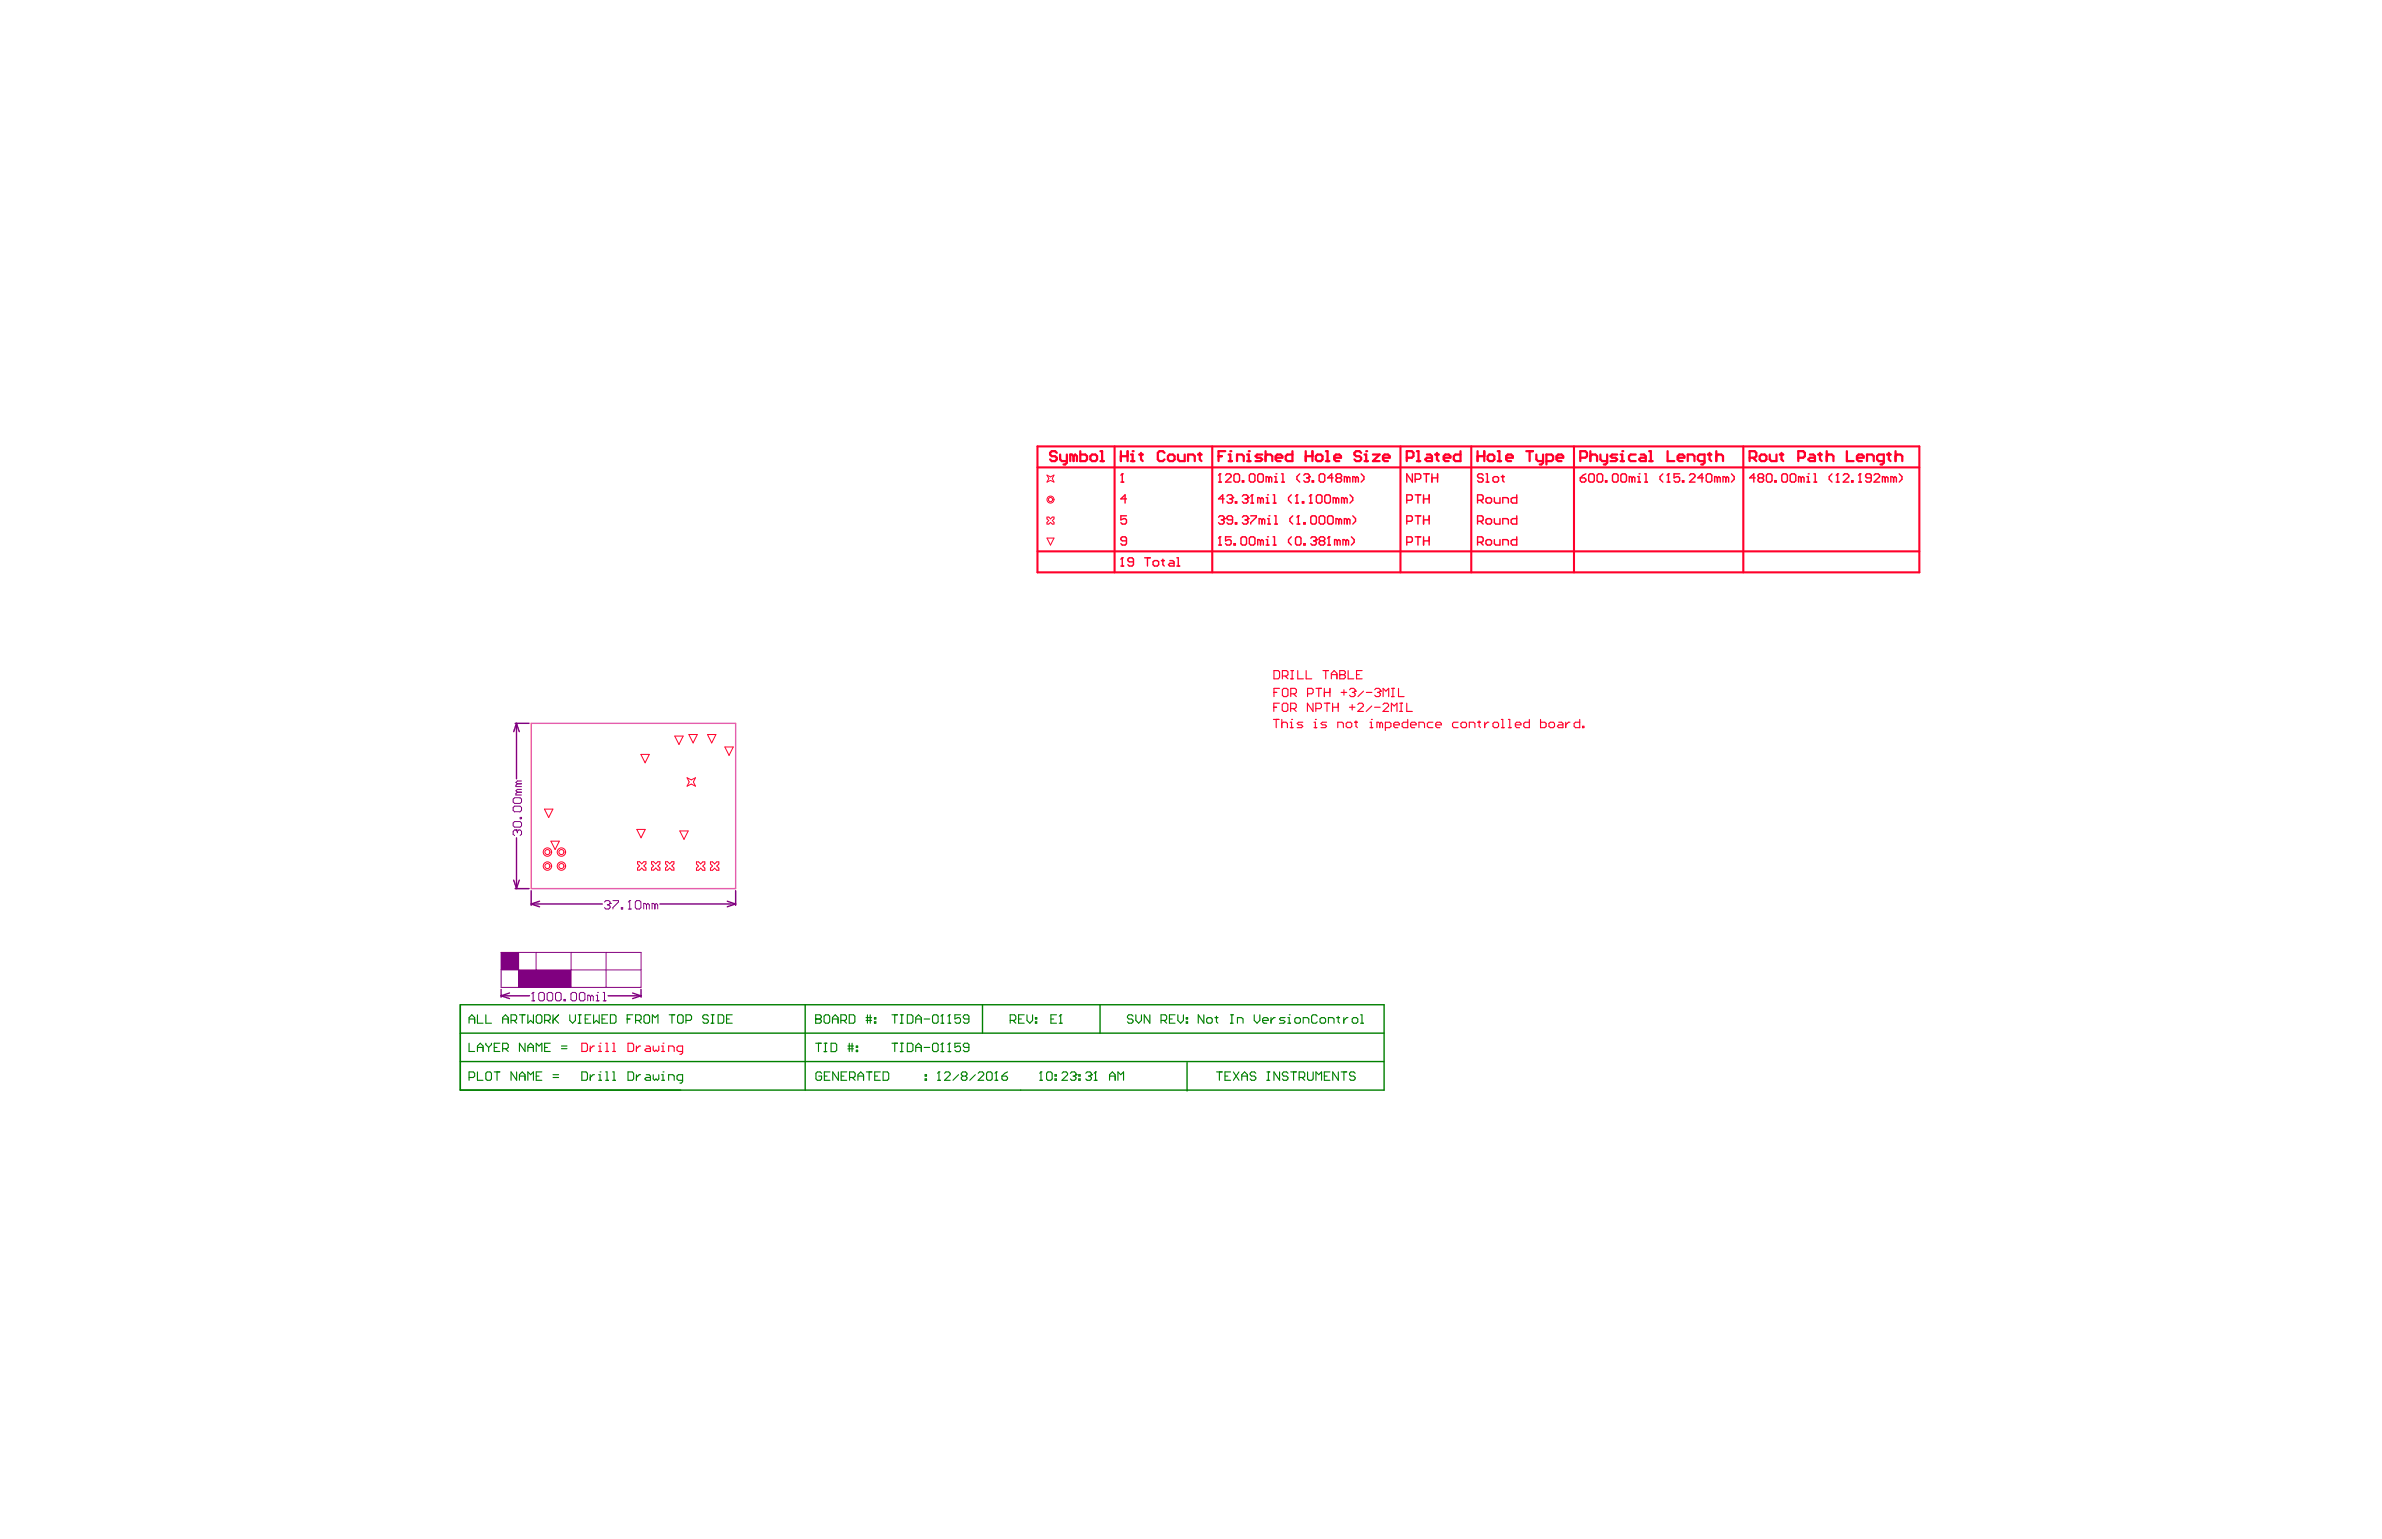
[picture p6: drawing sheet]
<svg xmlns="http://www.w3.org/2000/svg" width="432mm" height="279mm" viewBox="0 0 432 279" stroke-linecap="round" stroke-linejoin="round" font-family="sans-serif">
<path d="M96.3 131.2h37.1v29.9h-37.1z" fill="none" stroke="#e85dac" stroke-width=".25"/>
<path d="M83.4 182.2v15.5h167.5v-15.5h-167.4v15.5M83.4 192.5h167.5M83.4 187.3h167.5M146 182.2v15.5M178.1 182.2v5.1M199.4 182.2v5.1M215.2 192.7v5.1" fill="none" stroke="#008000" stroke-width=".25"/>
<g fill="none" stroke="#008000" stroke-width=".2">
<path d="M85 184.8h1M85 185.5v-1l.5-.5 .5 .5v1M85 189.2v1.5h1M85 195.4h.8l.2-.3v-.5l-.2-.2h-.8v1.5M86.6 184v1.5h1M86.6 190.7v-1l.5-.5 .5 .5v1M86.6 194.4v1.5h1M86.6 189.9h1M88.1 184v1.5h1M88.1 189.2v.2l.5 .5M88.3 194.4h.5l.3 .2v1l-.3 .3h-.5l-.2-.3v-1zM88.6 189.9v.8"/>
<path d="M89.1 189.2v.2l-.5 .5M89.6 194.4h1M89.6 189.9h.5M90.1 194.4v1.5M90.6 189.2h-1v1.5h1M91.1 184.8h1M91.1 190.1h.8l.2-.2v-.5l-.2-.2h-.8v1.5M91.1 185.5v-1l.5-.5 .5 .5v1M91.6 190.1l.5 .6M92.6 185h.8l.3-.2v-.5l-.3-.3h-.8v1.5M93.1 185l.6 .5M93.7 194.4v1.5l-1.1-1.5v1.5"/>
<path d="M94.2 184h1M94.2 195.9v-1l.5-.5 .5 .5v1M94.2 195.1h1M94.7 184v1.5M95.2 189.2v1.5l-1-1.5v1.5M95.7 184v1.5l.5-.5 .5 .5v-1.5M95.7 190.7v-1l.5-.5 .5 .5v1M95.7 195.9v-1.5l.5 .5 .5-.5v1.5M95.7 189.9h1M97.2 195.1h.5M97.2 190.7v-1.5l.5 .5 .5-.5v1.5M97.5 184h.5l.2 .3v1l-.2 .2h-.5l-.3-.2v-1z"/>
<path d="M98.2 194.4h-1v1.5h1M98.7 185h.8l.2-.2v-.5l-.2-.3h-.8v1.5M98.7 189.9h.5M99.2 185l.5 .5M99.7 189.2h-1v1.5h1M100.2 195.4h1.1M100.2 194.9h1.1M100.2 184v1.5M100.5 184.8l.8 .7M101.3 184l-1.1 1M101.8 190.1h1M101.8 189.7h1"/>
<path d="M103.3 184v1l.5 .5 .5-.5v-1M104.8 185.5h.5M104.8 184h.5M105.1 184v1.5M105.5 194.4h.7l.3 .2v1l-.3 .3h-.7zM106.1 184.8h.5M107 194.9v1M107.1 184h-1v1.5h1M107.6 184v1.5l.5-.5 .5 .5v-1.5M107.8 194.9h-.3l-.5 .5M108.5 195.9h.5M108.5 194.9h.3v1"/>
<path d="M108.8 194.4h.1M109.1 184.8h.5M109.8 194.4h.2v1.5M109.8 195.9h.5M110.1 184h-1v1.5h1M110.7 184h.7l.3 .3v1l-.3 .2h-.7zM111.1 194.4h.2v1.5M111.1 195.9h.5M113.7 184.8h.5M113.8 194.4h.8l.3 .2v1l-.3 .3h-.8zM114.7 184h-1v1.5M115.2 185h.8l.2-.2v-.5l-.2-.3h-.8v1.5"/>
<path d="M115.4 194.9v1M115.7 185l.5 .5M116.1 194.9h-.2l-.5 .5M117 184h.5l.3 .3v1l-.3 .2h-.5l-.3-.2v-1zM117.1 194.9h.6l.2 .2v.8h-.8l-.2-.3 .2-.2h.8M118.3 185.5v-1.5l.5 .5 .5-.5v1.5M118.4 194.9v.7l.3 .3 .2-.3 .3 .3 .2-.3v-.7M119.9 195.9h.5M119.9 194.9h.3v1M120.2 194.4h.1M121.2 195.9v-1h.8l.2 .2v.8M121.3 184h1"/>
<path d="M121.8 184v1.5M123.1 184h.5l.2 .3v1l-.2 .2h-.5l-.3-.2v-1zM123.7 195.9h-.7l-.3-.3v-.5l.3-.2h.7v1.2l-.2 .3h-.3M124.3 185h.8l.3-.2v-.5l-.3-.3h-.8v1.5M128.4 184.3l-.2-.3h-.6l-.2 .3v.2l.2 .3h.6l.2 .2v.3l-.2 .2h-.6l-.2-.2M128.9 185.5h.5M128.9 184h.5M129.2 184v1.5M130.2 184h.7l.3 .3v1l-.3 .2h-.7zM131.7 184.8h.5M132.7 184h-1v1.5h1M147.9 184.8h.1"/>
<path d="M147.9 184h.7l.3 .3v.2l-.3 .3 .3 .2v.3l-.3 .2h-.7zM147.9 184.8h.7M147.9 189.2h1M148.4 189.2v1.5M148.9 194.6l-.2-.2h-.5l-.3 .2v1l.3 .3h.5l.2-.3v-.5h-.5M149.4 190.7h.5M149.4 189.2h.5M149.4 195.1h.5M149.6 184h.5l.3 .3v1l-.3 .2h-.5l-.2-.2v-1zM149.6 189.2v1.5M150.5 194.4h-1.1v1.5h1.1M150.7 189.2h.7l.3 .2v1l-.3 .3h-.7z"/>
<path d="M150.9 184.8h1M150.9 185.5v-1l.5-.5 .5 .5v1M152 194.4v1.5l-1-1.5v1.5M152.4 185h.8l.2-.2v-.5l-.2-.3h-.8v1.5M152.5 195.1h.5M152.9 185l.5 .5M153.5 194.4h-1v1.5h1M153.7 190.2h1M153.7 189.7h1M154 184h.7l.3 .3v1l-.3 .2h-.7zM154 189.2v1.5M154 195.4h.8l.2-.3v-.5l-.2-.2h-.8v1.5"/>
<path d="M154.5 189.2v1.5M154.5 195.4l.5 .5M155.2 190.4h.3v.3h-.3zM155.2 189.7h.3v.2h-.3zM155.5 195.1h1M155.5 195.9v-1l.5-.5 .5 .5v1M157 184.5h1M157 185h1M157 194.4h1.1M157.2 184v1.5M157.6 194.4v1.5M157.8 184v1.5"/>
<path d="M158.5 185.3h.3v.2h-.3zM158.5 184.5h.3v.3h-.3zM158.6 195.1h.5M159.6 194.4h-1v1.5h1M160.1 194.4h.8l.2 .2v1l-.2 .3h-.8zM161.7 184h1M161.7 189.2h1M162.2 184v1.5M162.2 189.2v1.5M163.2 185.5h.5M163.2 184h.5M163.2 190.7h.5"/>
<path d="M163.2 189.2h.5M163.5 184v1.5M163.5 189.2v1.5M164.5 184h.7l.3 .3v1l-.3 .2h-.7zM164.5 189.2h.7l.3 .2v1l-.3 .3h-.7zM166 184.8h1M166 189.9h1M166 185.5v-1l.5-.5 .5 .5v1M166 190.7v-1l.5-.5 .5 .5v1M167.5 184.8h1M167.5 189.9h1M167.7 195.6h.3v.3h-.3z"/>
<path d="M167.7 194.9h.3v.2h-.3zM169.3 184h.5l.3 .3v1l-.3 .2h-.5l-.3-.2v-1zM169.3 189.2h.5l.3 .2v1l-.3 .3h-.5l-.3-.3v-1zM170 195.9h.5M170.2 194.4h.1M170.2 194.4v1.5M170.2 194.4l-.2 .2M170.6 185.5h.5M170.6 190.7h.5M170.8 184h.1M170.8 189.2h.1M170.8 184v1.5"/>
<path d="M170.8 189.2v1.5M170.8 184l-.2 .3M170.8 189.2l-.2 .2M171.2 194.6l.3-.2h.5l.2 .2v.3l-1 1h1M171.8 185.5h.5M171.8 190.7h.5M172.1 184h.1M172.1 189.2h.1M172.1 184v1.5M172.1 189.2v1.5M172.1 184l-.3 .3M172.1 189.2l-.3 .2"/>
<path d="M173.8 194.9l-1.1 1M174.1 184h-1v.8l.5-.3h.3l.2 .3v.5l-.2 .2h-.5l-.3-.2M174.1 189.2h-1v.7l.8-.2 .2 .2v.5l-.2 .3h-.5l-.3-.3M174.5 195.1l-.2-.2v-.3l.2-.2h.5l.3 .2v.3l-.3 .2M174.5 195.1l-.2 .3v.2l.2 .3h.5l.3-.3v-.2l-.3-.3M174.5 195.1h.5M175.6 184.8h-.7l-.3-.3v-.2l.3-.3h.5l.2 .3v1l-.2 .2h-.5l-.3-.2M175.6 189.9h-.7l-.3-.2v-.3l.3-.2h.5l.2 .2v1l-.2 .3h-.5l-.3-.3M176.8 194.9l-1 1M177.3 194.6l.3-.2h.5l.2 .2v.3l-1 1h1M179.1 194.4h.5l.3 .2v1l-.3 .3h-.5l-.3-.3v-1zM180.4 195.9h.5"/>
<path d="M180.6 194.4h.1M180.6 194.4v1.5M180.6 194.4l-.2 .2M181.6 195.1h.8l.2 .3v.2l-.2 .3h-.5l-.3-.3zM182.6 194.4l-.5 .2-.5 .5M183.1 185h.8l.2-.2v-.5l-.2-.3h-.8v1.5M183.6 185l.5 .5M184.6 184.8h.6M185.7 184h-1.1v1.5h1.1M186.2 184v1l.5 .5 .5-.5v-1M187.7 185.3h.2v.2h-.2zM187.7 184.5h.2v.3h-.2z"/>
<path d="M188.5 195.9h.5M188.7 194.4h.1M188.7 194.4v1.5M188.7 194.4l-.2 .2M190 194.4h.5l.2 .2v1l-.2 .3h-.5l-.3-.3v-1zM190.5 184.8h.5M191.2 195.6h.3v.3h-.3zM191.2 194.9h.3v.2h-.3zM191.5 184h-1v1.5h1M192 185.5h.5M192.3 184h.1M192.3 184v1.5"/>
<path d="M192.3 184l-.3 .3M192.5 194.6l.3-.2h.5l.2 .2v.3l-1 1h1M194 194.6l.3-.2h.5l.2 .2v.3M194.5 195.1h.3M194.8 195.1l.2 .3v.2l-.2 .3h-.5l-.3-.3M195 194.9h.1M195 194.9l-.2 .2M195.6 195.6h.2v.3h-.2zM195.6 194.9h.2v.2h-.2zM196.8 194.6l.3-.2h.5l.2 .2v.3M197.3 195.1h.3M197.6 195.1l.2 .3v.2l-.2 .3h-.5l-.3-.3"/>
<path d="M197.8 194.9h.1M197.8 194.9l-.2 .2M198.3 195.9h.6M198.6 194.4h.1M198.6 194.4v1.5M198.6 194.4l-.3 .2M201.1 195.1h1M201.1 195.9v-1l.5-.5 .5 .5v1M202.7 195.9v-1.5l.5 .5 .5-.5v1.5M205.4 184.3l-.3-.3h-.5l-.2 .3v.2l.2 .3h.5l.3 .2v.3l-.3 .2h-.5l-.2-.2M205.9 184v1l.5 .5 .5-.5v-1M208.4 184v1.5l-1-1.5v1.5"/>
<path d="M210.5 185h.7l.3-.2v-.5l-.3-.3h-.7v1.5M211 185l.5 .5M212 184.8h.5M213 184h-1v1.5h1M213.5 184v1l.5 .5 .5-.5v-1M215 185.3h.3v.2h-.3zM215 184.5h.3v.3h-.3zM218.2 184v1.5l-1-1.5v1.5M219 184.5h.5l.3 .3v.5l-.3 .2h-.5l-.3-.2v-.5zM220.3 184.5h.5M220.5 184.3v1l.3 .2M220.5 194.4h1.1"/>
<path d="M221 194.4v1.5M222.1 195.1h.5M223.1 185.5h.5M223.1 184h.5M223.1 194.4h-1v1.5h1M223.3 184v1.5M223.6 194.4l1 1.5M224.3 185.5v-1h.8l.2 .3v.7M224.6 194.4l-1 1.5M225.1 195.1h1M225.1 195.9v-1l.5-.5 .5 .5v1M227.4 184v1l.5 .5 .5-.5v-1"/>
<path d="M227.6 194.6l-.2-.2h-.5l-.3 .2v.3l.3 .2h.5l.2 .3v.2l-.2 .3h-.5l-.3-.3M228.9 185h1v-.2l-.3-.3h-.5l-.2 .3v.5l.2 .2h.5M229.7 194.4h.5M229.7 195.9h.5M229.9 194.4v1.5M230.4 184.5v1M231.2 184.5h-.3l-.5 .5M232 194.4v1.5l-1.1-1.5v1.5M232.9 184.5h-.7l-.3 .3 .3 .2h.5l.2 .3-.2 .2h-.8M233.5 185.5h.5M233.5 184.5h.2v1M233.5 194.6l-.3-.2h-.5l-.2 .2v.3l.2 .2h.5l.3 .3v.2l-.3 .3h-.5l-.2-.3"/>
<path d="M233.7 184h.1M234 194.4h1M234.5 194.4v1.5M235 184.5h.5l.2 .3v.5l-.2 .2h-.5l-.3-.2v-.5zM235.5 195.4h.8l.2-.3v-.5l-.2-.2h-.8v1.5M236 195.4l.5 .5M236.2 185.5v-1h.8l.3 .3v.7M237 194.4v1.2l.3 .3h.5l.2-.3v-1.2M238.5 195.9v-1.5l.6 .5 .5-.5v1.5M238.8 184.3l-.3-.3h-.5l-.2 .3v1l.2 .2h.5l.3-.2M239.5 184.5h.5l.3 .3v.5l-.3 .2h-.5l-.2-.2v-.5zM240.1 195.1h.5"/>
<path d="M240.8 185.5v-1h.8l.2 .3v.7M241.1 194.4h-1v1.5h1M242.3 184.5h.5M242.6 184.3v1l.2 .2M242.6 194.4v1.5l-1-1.5v1.5M243.1 194.4h1M243.6 184.5v1M243.6 194.4v1.5M244.4 184.5h-.3l-.5 .5M245.4 184.5h.5l.2 .3v.5l-.2 .2h-.5l-.3-.2v-.5zM245.7 194.6l-.3-.2h-.5l-.3 .2v.3l.3 .2h.5l.3 .3v.2l-.3 .3h-.5l-.3-.3M246.6 185.5h.5"/>
<path d="M246.6 184h.3v1.5"/>
</g>
<g fill="none" stroke="#800080" stroke-width=".25">
<path d="M93.4 131.2h2.5M93.6 131.2l.5 1.5M93.6 131.2l-.5 1.5M93.6 131.2v10M93.1 159.6l.5 1.5M93.6 151.9v9.2M94.1 159.6l-.5 1.5M90.8 179.4v1.4M93.4 161.1h2.5M96.3 161.5v2.7M96.3 163.9l1.5 .5M96.3 163.9h12.9"/>
<path d="M97.8 163.4l-1.5 .5M116.2 179.4v1.4M119.6 163.9h13.8M131.8 163.4l1.6 .5M133.4 161.5v2.7M133.4 163.9l-1.6 .5M90.8 180.6l1.6 .5M90.8 180.6h5.2M92.4 180l-1.6 .6M110.2 180.6h6M114.7 180l1.5 .6M116.2 180.6l-1.5 .5"/>
</g>
<path d="M90.8 172.7h25.4v6.3h-25.4zM90.8 175.9h25.4M94 172.7v6.3M97.2 172.7v6.3M103.5 172.7v6.3M109.9 172.7v6.3" fill="none" stroke="#800080" stroke-width=".18"/>
<g fill="#800080">
<path d="M90.8 172.7h3.2v3.2h-3.2z" fill-rule="evenodd"/>
<path d="M94 175.9h9.5v3.1h-9.5z" fill-rule="evenodd"/>
</g>
<g fill="none" stroke="#800080" stroke-width=".18">
<path d="M93.3 144.7h1l.2 .2v.5l-.2 .3h-1l-.3-.3v-.5zM93.3 146.2h1l.2 .2v.5l-.2 .3h-1l-.3-.3v-.5zM93.3 149h1l.2 .2v.5l-.2 .3h-1l-.3-.3v-.5zM93.5 150.5h.1M93.5 150.5h-.2l-.3 .2v.5l.3 .3M93.5 150.5l.3 .2M93.8 150.7l.2-.2h.3l.2 .2v.5l-.2 .3M93.8 150.7v.3M93.8 143.6l-.3 .3v.2h1M93.8 142.1l-.3 .3v.2h1M93.8 143.6h.7M93.8 142.1h.7"/>
<path d="M94.3 148.2h.2v.3h-.2zM94.5 143.1h-.7l-.3 .3 .3 .2M94.5 141.6h-.7l-.3 .3 .3 .2M96.6 179.9h.1M96.6 179.9v1.6M96.6 179.9l-.2 .3M97.9 179.9h.5l.3 .3v1l-.3 .3h-.5l-.2-.3v-1zM99.4 179.9h.5l.3 .3v1l-.3 .3h-.5l-.2-.3v-1zM101 179.9h.5l.2 .3v1l-.2 .3h-.5l-.3-.3v-1zM103.8 179.9h.5l.2 .3v1l-.2 .3h-.5l-.3-.3v-1zM105.3 179.9h.5l.2 .3v1l-.2 .3h-.5l-.3-.3v-1zM108.3 179.9h.1"/>
<path d="M109.3 179.9h.3v1.6M109.6 163.6l.2-.3h.5l.3 .3v.2M110.1 164.1h.2M110.3 164.1l.3 .2v.3l-.3 .2h-.5l-.2-.2M110.6 163.8h.1M110.6 163.8l-.3 .3M111.1 163.3h1v.3l-1 1v.2M112.6 164.6h.3v.2h-.3zM113.9 164.8h.5M114.2 163.3h.1M114.2 163.3v1.5M114.2 163.3l-.3 .3"/>
<path d="M115.4 163.3h.5l.3 .3v1l-.3 .2h-.5l-.2-.2v-1zM117.2 164.1l-.3-.3h-.2v1M117.2 164.1v.7M117.2 164.1l.2-.3 .3 .3v.7M118.7 164.1l-.2-.3h-.3v1M118.7 164.1v.7M118.7 164.1l.3-.3 .2 .3v.7M96.4 181.5h.5M102.2 181.2h.3v.3h-.3zM107 180.7l-.2-.2h-.3v1M107 180.7v.8M107 180.7l.3-.2 .3 .2v.8"/>
<path d="M108.1 181.5h.5M108.1 180.5h.2v1M109.3 181.5h.5"/>
</g>
<g fill="none" stroke="#ff002a" stroke-width=".18">
<path d="M189.8 93.8h.3l.3 .3 .4-.3h.3v.3l-.3 .3 .3 .3v.3h-.3l-.4-.3-.3 .3h-.3v-.3l.3-.3-.3-.3zM189.8 86.1l.6 .4 .7-.4-.3 .7 .3 .6-.7-.3-.6 .3 .3-.6zM189.8 97.6h1.3l-.7 1.2zM116.2 136.8h1.5l-.8 1.5zM122.3 133.5h1.5l-.7 1.5zM124.9 133.2h1.5l-.8 1.5zM128.3 133.2h1.5l-.8 1.5zM131.4 135.4h1.5l-.7 1.6zM98.7 146.7h1.5l-.7 1.5zM99.9 152.5h1.5l-.8 1.5zM115.4 150.4h1.6l-.8 1.5zM115.6 156.2h.4l.3 .4 .4-.4h.4v.4l-.4 .4 .4 .4v.4h-.4l-.4-.4-.3 .4h-.4v-.4l.4-.4-.4-.4z"/>
<path d="M118.1 156.2h.4l.4 .4 .3-.4h.4v.4l-.4 .4 .4 .4v.4h-.4l-.3-.4-.4 .4h-.4v-.4l.4-.4-.4-.4zM120.6 156.2h.4l.4 .4 .4-.4h.4v.4l-.4 .4 .4 .4v.4h-.4l-.4-.4-.4 .4h-.4v-.4l.4-.4-.4-.4zM123.2 150.7h1.6l-.8 1.5zM124.6 141l.7 .4 .8-.4-.4 .8 .4 .7-.8-.3-.7 .3 .3-.7zM126.3 156.3h.3l.4 .4 .4-.4h.4v.4l-.4 .3 .4 .4v.4h-.4l-.4-.4-.4 .4h-.3v-.4l.3-.4-.3-.3zM128.8 156.3h.4l.3 .4 .4-.4h.4v.4l-.4 .3 .4 .4v.4h-.4l-.4-.4-.3 .4h-.4v-.4l.4-.4-.4-.3z"/>
</g>
<path d="M188.1 80.9h159.8v22.9h-159.8zM188.1 100h159.8M188.1 84.7h159.8M202 80.9v22.9M219.8 80.9v22.9M253.9 80.9v22.9M266.7 80.9v22.9M285.3 80.9v22.9M316 80.9v22.9" fill="none" stroke="#ff002a" stroke-width=".38"/>
<g fill="none" stroke="#ff002a" stroke-width=".25">
<path d="M203.2 87.4h.5M203.4 85.9h.1M203.4 85.9v1.5M203.4 85.9l-.2 .3M204.2 98.1h-.8l-.2-.3v-.2l.2-.3h.5l.3 .3v1l-.3 .2h-.5l-.2-.2M204.2 93.5h-1v.8l.5-.3h.2l.3 .3v.5l-.3 .2h-.5l-.2-.2M204.2 90.5h-1l.7-.8v1.5M255 90.7h.8l.2-.2v-.5l-.2-.3h-.8v1.5M255 94.5h.8l.2-.2v-.5l-.2-.3h-.8v1.5M255 98.3h.8l.2-.2v-.5l-.2-.3h-.8v1.5M256 85.9v1.5l-1-1.5v1.5M256.5 97.3h1"/>
<path d="M256.5 93.5h1M256.5 89.7h1M256.5 86.9h.8l.2-.2v-.5l-.2-.3h-.8v1.5M257 89.7v1.5M257 93.5v1.5M257 97.3v1.5M258.1 89.7v1.5M258.1 93.5v1.5M258.1 97.3v1.5M258.1 98.1h1M258.1 94.3h1M258.1 90.5h1"/>
<path d="M258.1 85.9h1M258.6 85.9v1.5M259.1 89.7v1.5M259.1 93.5v1.5M259.1 97.3v1.5M259.6 85.9v1.5M259.6 86.7h1M260.6 85.9v1.5M268.9 86.2l-.3-.3h-.5l-.3 .3v.2l.3 .3h.5l.3 .2v.3l-.3 .2h-.5l-.3-.2M269.4 87.4h.5M269.4 85.9h.2v1.5M270.6 86.7l.3-.3h.5l.3 .3v.5l-.3 .2h-.5l-.3-.2z"/>
<path d="M272.2 86.4h.5M272.4 86.2v1l.3 .2"/>
</g>
<g fill="none" stroke="#ff002a" stroke-width=".41">
<path d="M191.6 82.1l-.3-.3h-.6l-.3 .3v.3l.3 .3h.6l.3 .3v.3l-.3 .3h-.6l-.3-.3M192.2 82.4v.9l.3 .3h.9M193.4 82.4v1.5l-.3 .3h-.3M194.6 82.7l-.3-.3h-.3v1.2M194.6 82.7v.9M194.6 82.7l.3-.3 .3 .3v.9M195.8 81.8v1.8h.9l.3-.3v-.6l-.3-.3h-.9M198 82.4h.6l.3 .3v.6l-.3 .3h-.6l-.3-.3v-.6zM199.5 81.8h.3v1.8M199.5 83.6h.6M203.2 82.7h1.2M203.2 81.8v1.8"/>
<path d="M204.4 81.8v1.8M205 83.6h.6M205 82.4h.3v1.2M255 83h.9l.3-.3v-.6l-.3-.3h-.9v1.8M256.8 81.8h.3v1.8M256.8 83.6h.6M258.7 82.4h.6l.3 .3v.9h-.9l-.3-.3 .3-.3h.9M260.2 82.4h.6M260.5 82.1v1.2l.3 .3M261.7 83h1.2v-.3l-.3-.3h-.6l-.3 .3v.6l.3 .3h.6M264.8 81.8v1.8h-1l-.3-.3v-.6l.3-.3h1"/>
</g>
<g fill="none" stroke="#ff002a" stroke-width=".2">
<path d="M230.9 125.5h.5M232 124.8h-1.1v1.5M232.7 124.8h.5l.3 .3v1l-.3 .2h-.5l-.2-.2v-1zM234 125.8h.7l.3-.3v-.4l-.3-.3h-.7v1.5M234.5 125.8l.5 .5M237 125.8h.8l.2-.3v-.4l-.2-.3h-.8v1.5M238.5 124.8h1.1M239.1 124.8v1.5M240.1 125.5h1M240.1 124.8v1.5M241.1 124.8v1.5M243.1 125.5h1"/>
<path d="M243.6 125.1v1M244.6 125.1l.3-.3h.5l.3 .3v.2M245.1 125.5h.3M245.4 125.5l.3 .3v.3l-.3 .2h-.5l-.3-.2M245.7 125.3h.1M245.7 125.3l-.3 .2M247.2 125.3l-1 1M247.7 125.5h1M249.2 125.1l.3-.3h.5l.2 .3v.2M249.7 125.5h.3M250 125.5l.2 .3v.3l-.2 .2h-.5l-.3-.2M250.2 125.3h.1"/>
<path d="M250.2 125.3l-.2 .2M250.7 126.3v-1.5l.5 .5 .5-.5v1.5M252.2 124.8h.6M252.2 126.3h.6M252.5 124.8v1.5M253.5 124.8v1.5h1"/>
</g>
<circle cx="205.3" cy="81.8" r=".2" fill="#ff002a"/>
<g fill="none" stroke="#ff002a" stroke-width=".41">
<path d="M206.5 82.4h.6M206.8 82.1v1.2l.3 .3M211.1 82.1l-.3-.3h-.6l-.3 .3v1.2l.3 .3h.6l.3-.3M212 82.4h.6l.3 .3v.6l-.3 .3h-.6l-.3-.3v-.6zM213.5 82.4v.9l.3 .3h1v-1.2M215.4 83.6v-1.2h.9l.3 .3v.9M217.2 82.4h.6M217.5 82.1v1.2l.3 .3M267.8 81.8v1.8M267.8 82.7h1.3M269.1 81.8v1.8M270 82.4h.6l.3 .3v.6l-.3 .3h-.6l-.3-.3v-.6z"/>
<path d="M271.5 81.8h.3v1.8M271.5 83.6h.6M273 83h1.2v-.3l-.3-.3h-.6l-.3 .3v.6l.3 .3h.6M276.7 81.8h1.2M277.3 81.8v1.8M278.5 82.4v.9l.3 .3h.9M279.7 82.4v1.5l-.3 .3h-.3M280.3 83.6h.9l.3-.3v-.6l-.3-.3h-.9v1.8M282.2 83h1.2v-.3l-.3-.3h-.6l-.3 .3v.6l.3 .3h.6M286.5 83h.9l.3-.3v-.6l-.3-.3h-.9v1.8M288.3 82.7l.3-.3h.6l.3 .3v.9M288.3 81.8v1.8"/>
<path d="M290.1 82.4v.9l.3 .3h.9M291.3 82.4v1.5l-.3 .3h-.3M293.2 82.4h-.9l-.4 .3 .4 .3h.6l.3 .3-.3 .3h-1M293.8 82.4h.3v1.2M293.8 83.6h.6"/>
</g>
<g fill="none" stroke="#ff002a" stroke-width=".2">
<path d="M230.8 130.4h1.1M230.9 128.2h.5M230.9 121.6h.8l.3 .2v1l-.3 .3h-.8zM231.3 130.4v1.5M231.9 127.5h-1v1.5M232.4 130.4v1.5M232.4 131.2l.2-.2h.5l.3 .2v.7M232.5 122.6h.7l.3-.3v-.5l-.3-.2h-.7v1.5M232.7 127.5h.5l.3 .3v.9l-.3 .3h-.5l-.3-.3v-.9zM233 122.6l.5 .5M233.9 131h.2v.9M233.9 131.9h.5"/>
<path d="M234 128.5h.7l.3-.3v-.4l-.3-.3h-.7v1.5M234 123.1h.5M234 121.6h.5M234.1 130.4h.1M234.2 121.6v1.5M234.5 128.5l.5 .5M235.3 121.6v1.5h1M236.2 131h-.8l-.2 .2 .2 .2h.5l.3 .3-.3 .2h-.7M236.8 121.6v1.5h1M238 127.5v1.5l-1-1.5v1.5M238.2 131h.2v.9M238.2 131.9h.5"/>
<path d="M238.4 130.4h.1M238.5 128.5h.8l.2-.3v-.4l-.2-.3h-.8v1.5M239.8 121.6h1M240 127.5h1.1M240.3 121.6v1.5M240.5 131h-.8l-.2 .2 .2 .2h.5l.3 .3-.3 .2h-.7M240.6 127.5v1.5M241.3 123.1v-1l.5-.5 .6 .5v1M241.3 122.3h1.1M241.6 128.2h1M241.6 127.5v1.5M242.5 131.9v-.9h.8l.2 .2v.7"/>
<path d="M242.6 127.5v1.5M242.9 122.3h.1M242.9 121.6h.7l.3 .2v.3l-.3 .2 .3 .3v.2l-.3 .3h-.7zM242.9 122.3h.7M244 131.2l.3-.2h.5l.2 .2v.5l-.2 .2h-.5l-.3-.2zM244.4 121.6v1.5h1M244.6 128.2h1M245.1 127.8v.9M245.6 131h.5M245.8 130.7v1l.3 .2M245.9 122.3h.5M246.1 127.8l.3-.3h.5l.2 .3v.2l-1 1h1"/>
<path d="M246.9 121.6h-1v1.5h1M248.3 131h.3v.9M248.3 131.9h.5M248.6 130.4h.1M248.7 128l-1 1M249.2 128.2h1M250.1 131.2l-.2-.2h-.3v.9M250.1 131.2v.7M250.1 131.2l.3-.2 .2 .2v.7M250.7 127.8l.3-.3h.5l.2 .3v.2l-1 1h1M251.1 131.9h.8l.2-.2v-.5l-.2-.2h-.8v1.4M252.2 129v-1.5l.5 .5 .5-.5v1.5"/>
<path d="M252.7 131.4h1v-.2l-.3-.2h-.5l-.2 .2v.5l.2 .2h.5M253.7 127.5h.6M253.7 129h.6M254 127.5v1.5M255 127.5v1.5h1M255.2 130.4v1.5h-.8l-.2-.2v-.5l.2-.2h.8M255.7 131.4h1v-.2l-.2-.2h-.5l-.3 .2v.5l.3 .2h.5M257.2 131.9v-.9h.8l.2 .2v.7M259.8 131h-.8l-.3 .2v.5l.3 .2h.8M260.3 131.4h1v-.2l-.3-.2h-.5l-.2 .2v.5l.2 .2h.5M264.3 131h-.7l-.3 .2v.5l.3 .2h.7M264.8 131.2l.3-.2h.5l.2 .2v.5l-.2 .2h-.5l-.3-.2z"/>
<path d="M266.4 131.9v-.9h.7l.3 .2v.7M267.9 131h.5M268.1 130.7v1l.3 .2M269.1 131v.9M269.9 131h-.3l-.5 .4M270.6 131.2l.3-.2h.5l.3 .2v.5l-.3 .2h-.5l-.3-.2zM272.2 130.4h.2v1.5M272.2 131.9h.5M273.4 130.4h.3v1.5M273.4 131.9h.5M274.7 131.4h1v-.2l-.2-.2h-.5l-.3 .2v.5l.3 .2h.5M277.2 130.4v1.5h-.7l-.3-.2v-.5l.3-.2h.7"/>
<path d="M279.3 130.4v1.5h.7l.3-.2v-.5l-.3-.2h-.7M280.8 131.2l.2-.2h.5l.3 .2v.5l-.3 .2h-.5l-.2-.2zM282.6 131h.5l.2 .2v.7h-.7l-.3-.2 .3-.3h.7M283.8 131v.9M284.6 131h-.3l-.5 .4M286.4 130.4v1.5h-.8l-.2-.2v-.5l.2-.2h.8M286.9 131.7h.2v.2h-.2z"/>
</g>
<g fill="none" stroke="#ff002a" stroke-width=".25">
<path d="M267.8 90.7h.8l.3-.2v-.5l-.3-.3h-.8v1.5M267.8 94.5h.8l.3-.2v-.5l-.3-.3h-.8v1.5M267.8 98.3h.8l.3-.2v-.5l-.3-.3h-.8v1.5M268.4 98.3l.5 .5M268.4 94.5l.5 .5M268.4 90.7l.5 .5M269.4 98.1l.2-.3h.5l.3 .3v.5l-.3 .2h-.5l-.2-.2zM269.4 90.5l.2-.3h.5l.3 .3v.5l-.3 .2h-.5l-.2-.2zM269.4 94.3l.2-.3h.5l.3 .3v.5l-.3 .2h-.5l-.2-.2zM270.9 97.8v.8l.2 .2h.8v-1M270.9 90.2v.8l.2 .2h.8v-1M270.9 94v.8l.2 .2h.8v-1"/>
<path d="M272.4 98.8v-1h.8l.2 .3v.7M272.4 91.2v-1h.8l.2 .3v.7M272.4 95v-1h.8l.2 .3v.7M275 97.3v1.5h-.8l-.3-.2v-.5l.3-.3h.8M275 89.7v1.5h-.8l-.3-.2v-.5l.3-.3h.8M275 93.5v1.5h-.8l-.3-.2v-.5l.3-.3h.8M286.5 86.7h.7l.3 .2v.3l-.3 .2h-.5l-.2-.2zM287.5 85.9l-.5 .3-.5 .5M288.2 85.9h.6l.2 .3v1l-.2 .2h-.6l-.2-.2v-1zM289.8 85.9h.5l.2 .3v1l-.2 .2h-.5l-.3-.2v-1zM291 87.2h.3v.2h-.3zM292.6 85.9h.5l.2 .3v1l-.2 .2h-.5l-.3-.2v-1z"/>
<path d="M294.1 85.9h.5l.2 .3v1l-.2 .2h-.5l-.3-.2v-1zM295.9 86.7l-.3-.3h-.3v1M295.9 86.7v.7M295.9 86.7l.2-.3 .3 .3v.7M296.9 87.4h.5M296.9 86.4h.2v1M297.1 85.9h.1M298.1 87.4h.5M298.1 85.9h.3v1.5M301.4 85.9l-.5 .5v.5l.5 .5M302.2 87.4h.5M302.4 85.9h.1"/>
<path d="M302.4 85.9v1.5M302.4 85.9l-.2 .3M304.5 85.9h-1v.8l.5-.3h.2l.3 .3v.5l-.3 .2h-.5l-.2-.2M305 87.2h.2v.2h-.2zM306.3 86.2l.2-.3h.5l.3 .3v.2l-1 1h1M308.8 86.7h-1l.7-.8v1.5M309.6 85.9h.5l.2 .3v1l-.2 .2h-.5l-.3-.2v-1zM311.3 86.7l-.2-.3h-.3v1M311.3 86.7v.7M311.3 86.7l.3-.3 .2 .3v.7M312.8 86.7l-.2-.3h-.3v1M312.8 86.7v.7"/>
<path d="M312.8 86.7l.3-.3 .3 .3v.7M313.9 85.9l.5 .5v.5l-.5 .5M318.2 86.7h-1l.7-.8v1.5M318.9 86.7l-.2 .2v.3l.2 .2h.5l.3-.2v-.3l-.3-.2M318.9 86.7h.5M318.9 86.7l-.2-.3v-.2l.2-.3h.5l.3 .3v.2l-.3 .3M320.5 85.9h.5l.2 .3v1l-.2 .2h-.5l-.3-.2v-1zM321.7 87.2h.3v.2h-.3zM323.2 85.9h.6l.2 .3v1l-.2 .2h-.6l-.2-.2v-1zM324.8 85.9h.5l.2 .3v1l-.2 .2h-.5l-.3-.2v-1zM326.5 86.7l-.2-.3h-.3v1M326.5 86.7v.7"/>
<path d="M326.5 86.7l.3-.3 .2 .3v.7M327.5 87.4h.5M327.5 86.4h.3v1M327.8 85.9h.1M328.8 87.4h.5M328.8 85.9h.3v1.5M332.1 85.9l-.5 .5v.5l.5 .5M332.9 87.4h.5M333.1 85.9h.1M333.1 85.9v1.5M333.1 85.9l-.2 .3M334.1 86.2l.3-.3h.5l.2 .3v.2l-1 1h1"/>
<path d="M335.7 87.2h.2v.2h-.2zM336.9 87.4h.5M337.2 85.9h.1M337.2 85.9v1.5M337.2 85.9l-.3 .3M339.2 86.7h-.8l-.2-.3v-.2l.2-.3h.6l.2 .3v1l-.2 .2h-.6l-.2-.2M339.7 86.2l.3-.3h.5l.2 .3v.2l-1 1h1M341.7 86.7l-.2-.3h-.3v1M341.7 86.7v.7M341.7 86.7l.3-.3 .2 .3v.7M343.3 86.7l-.3-.3h-.2v1M343.3 86.7v.7"/>
<path d="M343.3 86.7l.2-.3 .3 .3v.7M344.3 85.9l.5 .5v.5l-.5 .5"/>
</g>
<circle cx="294.1" cy="81.8" r=".2" fill="#ff002a"/>
<g fill="none" stroke="#ff002a" stroke-width=".41">
<path d="M220.9 82.7h.6M222.1 81.8h-1.2v1.8M222.7 82.4h.3v1.2M222.7 83.6h.6M296.5 82.4h-.9l-.3 .3v.6l.3 .3h.9M297.4 82.4h.6l.3 .3v.9h-.9l-.3-.3 .3-.3h.9M298.9 83.6h.7M298.9 81.8h.4v1.8M302.3 81.8v1.8h1.2M304.1 83h1.2v-.3l-.3-.3h-.6l-.3 .3v.6l.3 .3h.6M305.9 83.6v-1.2h1l.3 .3v.9M309 83.6h-.9l-.3-.3v-.6l.3-.3h.9v1.5l-.3 .3h-.3"/>
<path d="M309.6 82.4h.6M309.9 82.1v1.2l.3 .3M311.1 82.7l.3-.3h.6l.3 .3v.9M311.1 81.8v1.8M317.2 83h.9l.3-.3v-.6l-.3-.3h-.9v1.8M317.8 83l.6 .6M319.3 82.4h.6l.3 .3v.6l-.3 .3h-.6l-.3-.3v-.6zM320.8 82.4v.9l.3 .3h.9v-1.2M322.6 82.4h.6M322.9 82.1v1.2l.3 .3M326 83h.9l.3-.3v-.6l-.3-.3h-.9v1.8M328.1 82.4h.6l.3 .3v.9h-.9l-.3-.3 .3-.3h.9"/>
<path d="M329.6 82.4h.6M329.9 82.1v1.2l.3 .3M331.1 82.7l.3-.3h.7l.3 .3v.9M331.1 81.8v1.8M334.8 81.8v1.8h1.2M336.6 83h1.2v-.3l-.3-.3h-.6l-.3 .3v.6l.3 .3h.6M338.4 83.6v-1.2h1l.3 .3v.9M341.5 83.6h-.9l-.3-.3v-.6l.3-.3h.9v1.5l-.3 .3h-.3M342.1 82.4h.6M342.4 82.1v1.2l.3 .3M343.6 82.7l.3-.3h.6l.3 .3v.9M343.6 81.8v1.8"/>
</g>
<g fill="none" stroke="#ff002a" stroke-width=".2">
<path d="M105.5 189.2h.7l.3 .2v1l-.3 .3h-.7zM107 189.7v1M107.8 189.7h-.3l-.5 .4M108.5 190.7h.5M108.5 189.7h.3v1M108.8 189.2h.1M109.8 190.7h.5M109.8 189.2h.2v1.5M111.1 190.7h.5M111.1 189.2h.2v1.5M113.8 189.2h.8l.3 .2v1l-.3 .3h-.8zM115.4 189.7v1"/>
<path d="M116.1 189.7h-.2l-.5 .4M117.1 189.7h.6l.2 .2v.8h-.8l-.2-.3 .2-.3h.8M118.4 189.7v.7l.3 .3 .2-.3 .3 .3 .2-.3v-.7M119.9 190.7h.5M119.9 189.7h.3v1M120.2 189.2h.1M121.2 190.7v-1h.8l.2 .2v.8M123.7 190.7h-.7l-.3-.3v-.5l.3-.2h.7v1.2l-.2 .3h-.3"/>
</g>
<g fill="none" stroke="#ff002a" stroke-width=".25">
<path d="M220.9 98.8h.5M220.9 93.8l.2-.3h.6l.2 .3v.2M220.9 87.4h.5M221.1 97.3h.1M221.1 85.9h.1M221.1 85.9v1.5M221.1 97.3v1.5M221.1 97.3l-.2 .3M221.1 85.9l-.2 .3M221.4 94.3h.3M221.7 94.3l.2 .2v.3l-.2 .2h-.6l-.2-.2M221.9 94h.1"/>
<path d="M221.9 94l-.2 .3M221.9 90.5h-1l.8-.8v1.5M222.2 86.2l.2-.3h.5l.3 .3v.2l-1 1h1M222.4 90l.3-.3h.5l.2 .3v.2M222.9 90.5h.3M223.2 97.3h-1v.8l.5-.3h.2l.3 .3v.5l-.3 .2h-.5l-.2-.2M223.2 90.5l.2 .2v.3l-.2 .2h-.5l-.3-.2M223.4 90.2h.1M223.4 94.3h-.7l-.3-.3v-.2l.3-.3h.5l.2 .3v1l-.2 .2h-.5l-.3-.2M223.4 90.2l-.2 .3M223.7 98.6h.2v.2h-.2zM223.9 85.9h.5l.3 .3v1l-.3 .2h-.5l-.2-.2v-1z"/>
<path d="M223.9 91h.3v.2h-.3zM223.9 94.8h.3v.2h-.3zM225.2 97.3h.5l.3 .3v1l-.3 .2h-.5l-.2-.2v-1zM225.2 90l.3-.3h.5l.2 .3v.2M225.2 93.8l.3-.3h.5l.2 .3v.2M225.2 87.2h.3v.2h-.3zM225.7 94.3h.3M225.7 90.5h.3M226 94.3l.2 .2v.3l-.2 .2h-.5l-.3-.2M226 90.5l.2 .2v.3l-.2 .2h-.5l-.3-.2M226.2 94h.1M226.2 90.2h.1"/>
<path d="M226.2 94l-.2 .3M226.2 90.2l-.2 .3M226.7 97.3h.5l.3 .3v1l-.3 .2h-.5l-.2-.2v-1zM226.7 85.9h.5l.3 .3v1l-.3 .2h-.5l-.2-.2v-1zM226.7 93.5h1v.3l-1 1v.2M226.7 91.2h.5M227 89.7h.1M227 89.7v1.5M227 89.7l-.3 .3M228.3 85.9h.5l.2 .3v1l-.2 .2h-.5l-.3-.2v-1zM228.5 98.1l-.2-.3h-.3v1M228.5 90.5l-.2-.3h-.3v1"/>
<path d="M228.5 90.5v.7M228.5 98.1v.7M228.5 98.1l.3-.3 .2 .3v.7M228.5 90.5l.3-.3 .2 .3v.7M228.8 94.3l-.3-.3h-.2v1M228.8 94.3v.7M228.8 94.3l.2-.3 .3 .3v.7M229.5 98.8h.5M229.5 97.8h.3v1M229.5 90.2h.3v1M229.5 91.2h.5M229.8 97.3h.1"/>
<path d="M229.8 89.7h.1M229.8 95h.5M229.8 94h.2v1M230 93.5h.1M230 86.7v.7M230 86.7l-.2-.3h-.3v1M230 86.7l.3-.3 .2 .3v.7M230.8 98.8h.5M230.8 97.3h.2v1.5M230.8 89.7h.2v1.5M230.8 91.2h.5M231 93.5h.3v1.5"/>
<path d="M231 95h.5M231 86.4h.3v1M231 87.4h.5M231.3 85.9h.1M232.3 87.4h.5M232.3 85.9h.3v1.5M234.1 97.3l-.5 .5v.5l.5 .5M234.1 89.7l-.5 .5v.5l.5 .5M234.3 93.5l-.5 .5v.5l.5 .5M234.8 91.2h.6M235.1 89.7h.1M235.1 97.3h.5l.2 .3v1l-.2 .2h-.5l-.3-.2v-1z"/>
<path d="M235.1 95h.5M235.1 89.7v1.5M235.1 89.7l-.3 .3M235.4 93.5h.1M235.4 93.5v1.5M235.4 93.5l-.3 .3M235.6 85.9l-.5 .5v.5l.5 .5M236.1 91h.2v.2h-.2zM236.3 98.6h.3v.2h-.3zM236.3 86.2l.3-.3h.5l.3 .3v.2M236.3 94.8h.3v.2h-.3zM236.9 86.7h.2"/>
<path d="M237.1 86.7l.3 .2v.3l-.3 .2h-.5l-.3-.2M237.4 86.4h.1M237.4 91.2h.5M237.4 86.4l-.3 .3M237.6 89.7h.1M237.6 97.6l.3-.3h.5l.2 .3v.2M237.6 89.7v1.5M237.6 89.7l-.2 .3M237.9 93.5h.5l.2 .3v1l-.2 .2h-.5l-.3-.2v-1zM237.9 87.2h.2v.2h-.2zM238.1 98.1h.3M238.4 98.1l.2 .2v.3l-.2 .2h-.5l-.3-.2"/>
<path d="M238.6 97.8h.1M238.6 97.8l-.2 .3M238.9 89.7h.5l.2 .3v1l-.2 .2h-.5l-.3-.2v-1zM239.4 98.1l-.3 .2v.3l.3 .2h.5l.2-.2v-.3l-.2-.2M239.4 98.1l-.3-.3v-.2l.3-.3h.5l.2 .3v.2l-.2 .3M239.4 98.1h.5M239.4 85.9h.5l.2 .3v1l-.2 .2h-.5l-.3-.2v-1zM239.4 93.5h.5l.2 .3v1l-.2 .2h-.5l-.3-.2v-1zM240.4 89.7h.5l.3 .3v1l-.3 .2h-.5l-.3-.2v-1zM240.7 98.8h.5M240.9 97.3h.1M240.9 97.3v1.5"/>
<path d="M240.9 97.3l-.2 .3M240.9 93.5h.5l.3 .3v1l-.3 .2h-.5l-.2-.2v-1zM241.7 86.7h-1l.7-.8v1.5M242.2 90.5l-.3-.3h-.2v1M242.2 90.5v.7M242.2 90.5l.2-.3 .3 .3v.7M242.4 98.1l-.2-.3h-.3v1M242.4 98.1v.7M242.4 98.1l.3-.3 .2 .3v.7M242.4 86.7l-.2-.3v-.2l.2-.3h.5l.3 .3v.2l-.3 .3M242.4 86.7l-.2 .2v.3l.2 .2h.5l.3-.2v-.3l-.3-.2M242.4 86.7h.5"/>
<path d="M242.7 94.3l-.3-.3h-.2v1M242.7 94.3v.7M242.7 94.3l.2-.3 .3 .3v.7M243.7 90.5l-.3-.3h-.2v1M243.7 90.5v.7M243.7 90.5l.3-.3 .2 .3v.7M244 98.1l-.3-.3h-.3v1M244 98.1v.7M244 98.1l.2-.3 .3 .3v.7M244.2 94.3l-.2-.3h-.3v1M244.2 86.7l-.2-.3h-.3v1M244.2 86.7v.7"/>
<path d="M244.2 94.3v.7M244.2 94.3l.3-.3 .2 .3v.7M244.2 86.7l.3-.3 .2 .3v.7M244.7 89.7l.5 .5v.5l-.5 .5M245 97.3l.5 .5v.5l-.5 .5M245.2 93.5l.5 .5v.5l-.5 .5M245.7 86.7v.7M245.7 86.7l-.2-.3h-.3v1M245.7 86.7l.3-.3 .2 .3v.7M246.7 85.9l.6 .5v.5l-.6 .5M203.2 102.6h.5M203.4 101.1h.1"/>
<path d="M203.4 101.1v1.5M203.4 101.1l-.2 .3M205.5 101.9h-.8l-.2-.3v-.2l.2-.3h.5l.3 .3v1l-.3 .2h-.5l-.2-.2M207.5 101.1h1M208 101.1v1.5M209 101.9l.3-.3h.5l.2 .3v.5l-.2 .2h-.5l-.3-.2zM210.5 101.6h.6M210.8 101.4v1l.3 .2M212.1 101.6h.5l.2 .3v.7h-.7l-.3-.2 .3-.3h.7M213.3 102.6h.5M213.3 101.1h.3v1.5"/>
</g>
<circle cx="223" cy="81.8" r=".2" fill="#ff002a"/>
<path d="M224.2 83.6v-1.2h1l.3 .3v.9M226.1 82.4h.3v1.2M226.1 83.6h.6" fill="none" stroke="#ff002a" stroke-width=".41"/>
<circle cx="226.4" cy="81.8" r=".2" fill="#ff002a"/>
<g fill="none" stroke="#ff002a" stroke-width=".41">
<path d="M228.8 82.4h-.9l-.3 .3 .3 .3h.6l.3 .3-.3 .3h-.9M229.4 82.7l.3-.3h.6l.3 .3v.9M229.4 81.8v1.8M231.2 83h1.3v-.3l-.3-.3h-.7l-.3 .3v.6l.3 .3h.7M234.3 81.8v1.8h-.9l-.3-.3v-.6l.3-.3h.9M236.7 81.8v1.8M236.7 82.7h1.2M237.9 81.8v1.8M238.8 82.4h.6l.3 .3v.6l-.3 .3h-.6l-.3-.3v-.6zM240.4 83.6h.6M240.4 81.8h.3v1.8M241.9 83h1.2v-.3l-.3-.3h-.6l-.3 .3v.6l.3 .3h.6"/>
<path d="M246.7 82.1l-.3-.3h-.6l-.3 .3v.3l.3 .3h.6l.3 .3v.3l-.3 .3h-.6l-.3-.3M247.4 83.6h.6M247.4 82.4h.3v1.2"/>
</g>
<circle cx="247.7" cy="81.8" r=".2" fill="#ff002a"/>
<path d="M248.9 82.4h1.2l-1.2 1.2h1.2M250.7 83h1.2v-.3l-.3-.3h-.6l-.3 .3v.6l.3 .3h.6" fill="none" stroke="#ff002a" stroke-width=".41"/>
<g fill="none" stroke="#ff002a" stroke-width=".18">
<circle cx="190.4" cy="90.6" r=".63"/>
<circle cx="190.4" cy="90.6" r=".38"/>
<circle cx="99.2" cy="157" r=".76"/>
<circle cx="99.2" cy="154.5" r=".76"/>
<circle cx="99.2" cy="154.5" r=".46"/>
<circle cx="99.2" cy="157" r=".46"/>
<circle cx="101.8" cy="157" r=".76"/>
<circle cx="101.8" cy="154.5" r=".76"/>
<circle cx="101.8" cy="154.5" r=".46"/>
<circle cx="101.8" cy="157" r=".46"/>
</g>
</svg>
